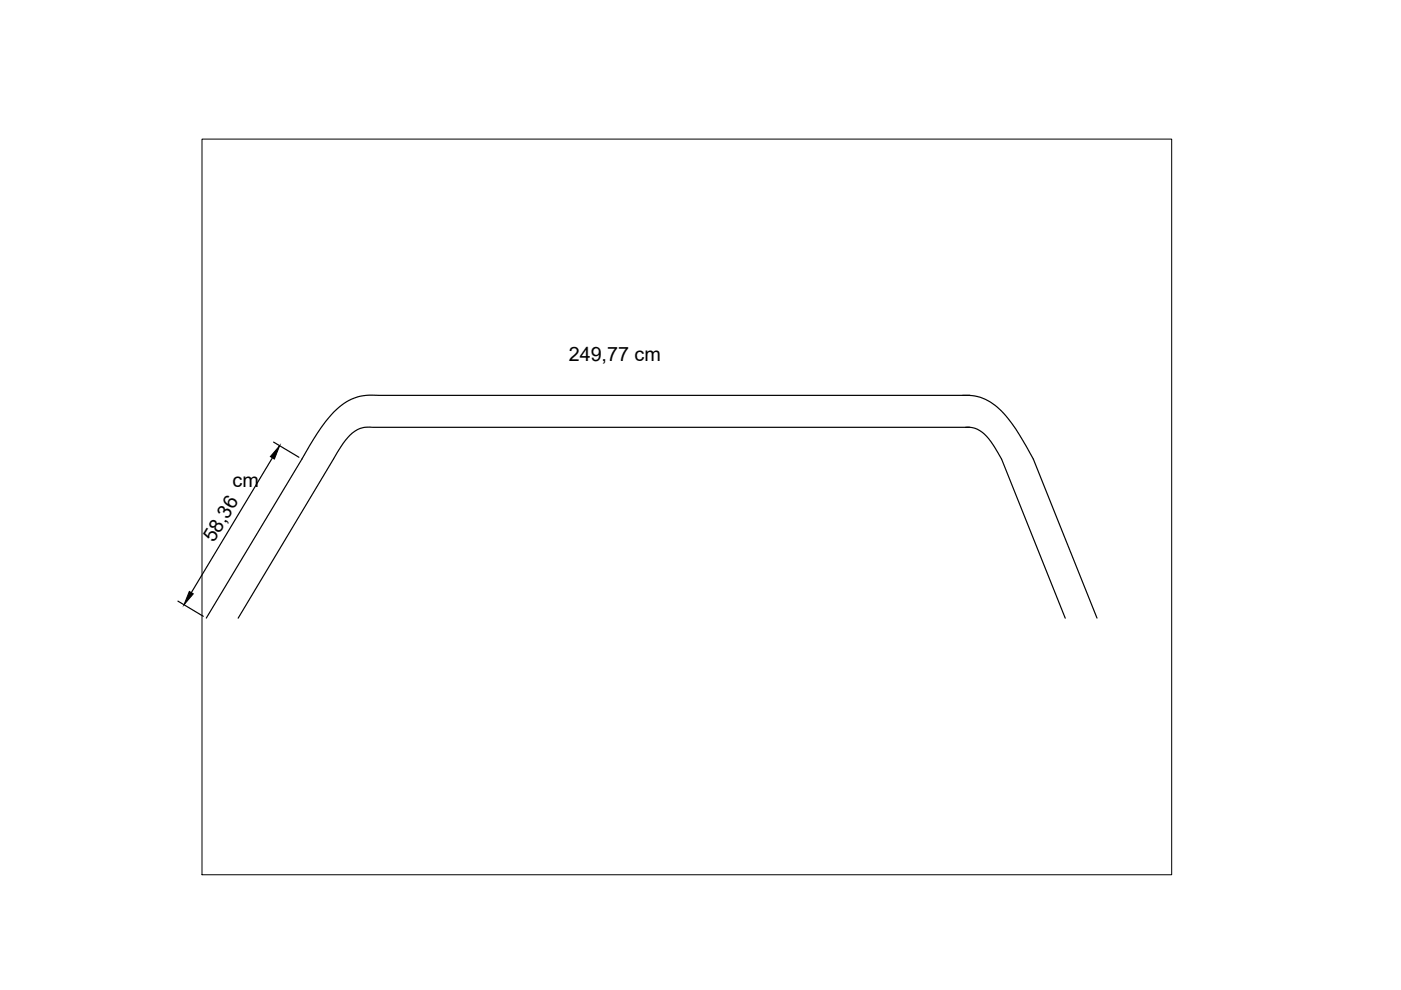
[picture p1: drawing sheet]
<svg xmlns="http://www.w3.org/2000/svg" width="297mm" height="210mm" viewBox="0 0 297 210" stroke-linecap="round" stroke-linejoin="round" font-family="sans-serif">
<defs><g id="words">
<g font-size="4.2">
<text x="120.6" y="76.5">249,77 cm</text>
<text x="49.3" y="103.3">cm</text>
<text x="45.3" y="115.2" transform="rotate(-59 45.3 115.2)">58,36</text>
</g>
</g></defs>
<path d="M57.7 97.1l-17.1 28.6M58 93.7l5.4 3.3M204.1 83.8a10.9 10.9 0 0 1 9.6 4.9l2.4 3.4 3 5.2 13.5 33.7M204.7 90.6a5.6 5.6 0 0 1 5.3 2.9l2.4 3.8 13.5 33.8M205.6 90.6h-126.5a5.8 5.8 0 0 0-5.9 2.8l-1.7 2.5-21 35.2M205.6 83.8h-125.2a11.1 11.1 0 0 0-10.5 4.5l-1.8 2.3-1.7 2.6-22.7 37.8M37.7 127.5l5.4 3.2" fill="none" stroke="#000" stroke-width=".25"/>
<path d="M42.8 29.5h205.6v156h-205.6z" fill="none" stroke="#000" stroke-width=".21"/>
<path d="M59.3 94.5l-1.1 2.8-.9-.5zM40.1 125.4l.9 .5-2 2.3z" fill="#000" stroke="#000" stroke-width=".21"/>
<use href="#words"/>
</svg>
